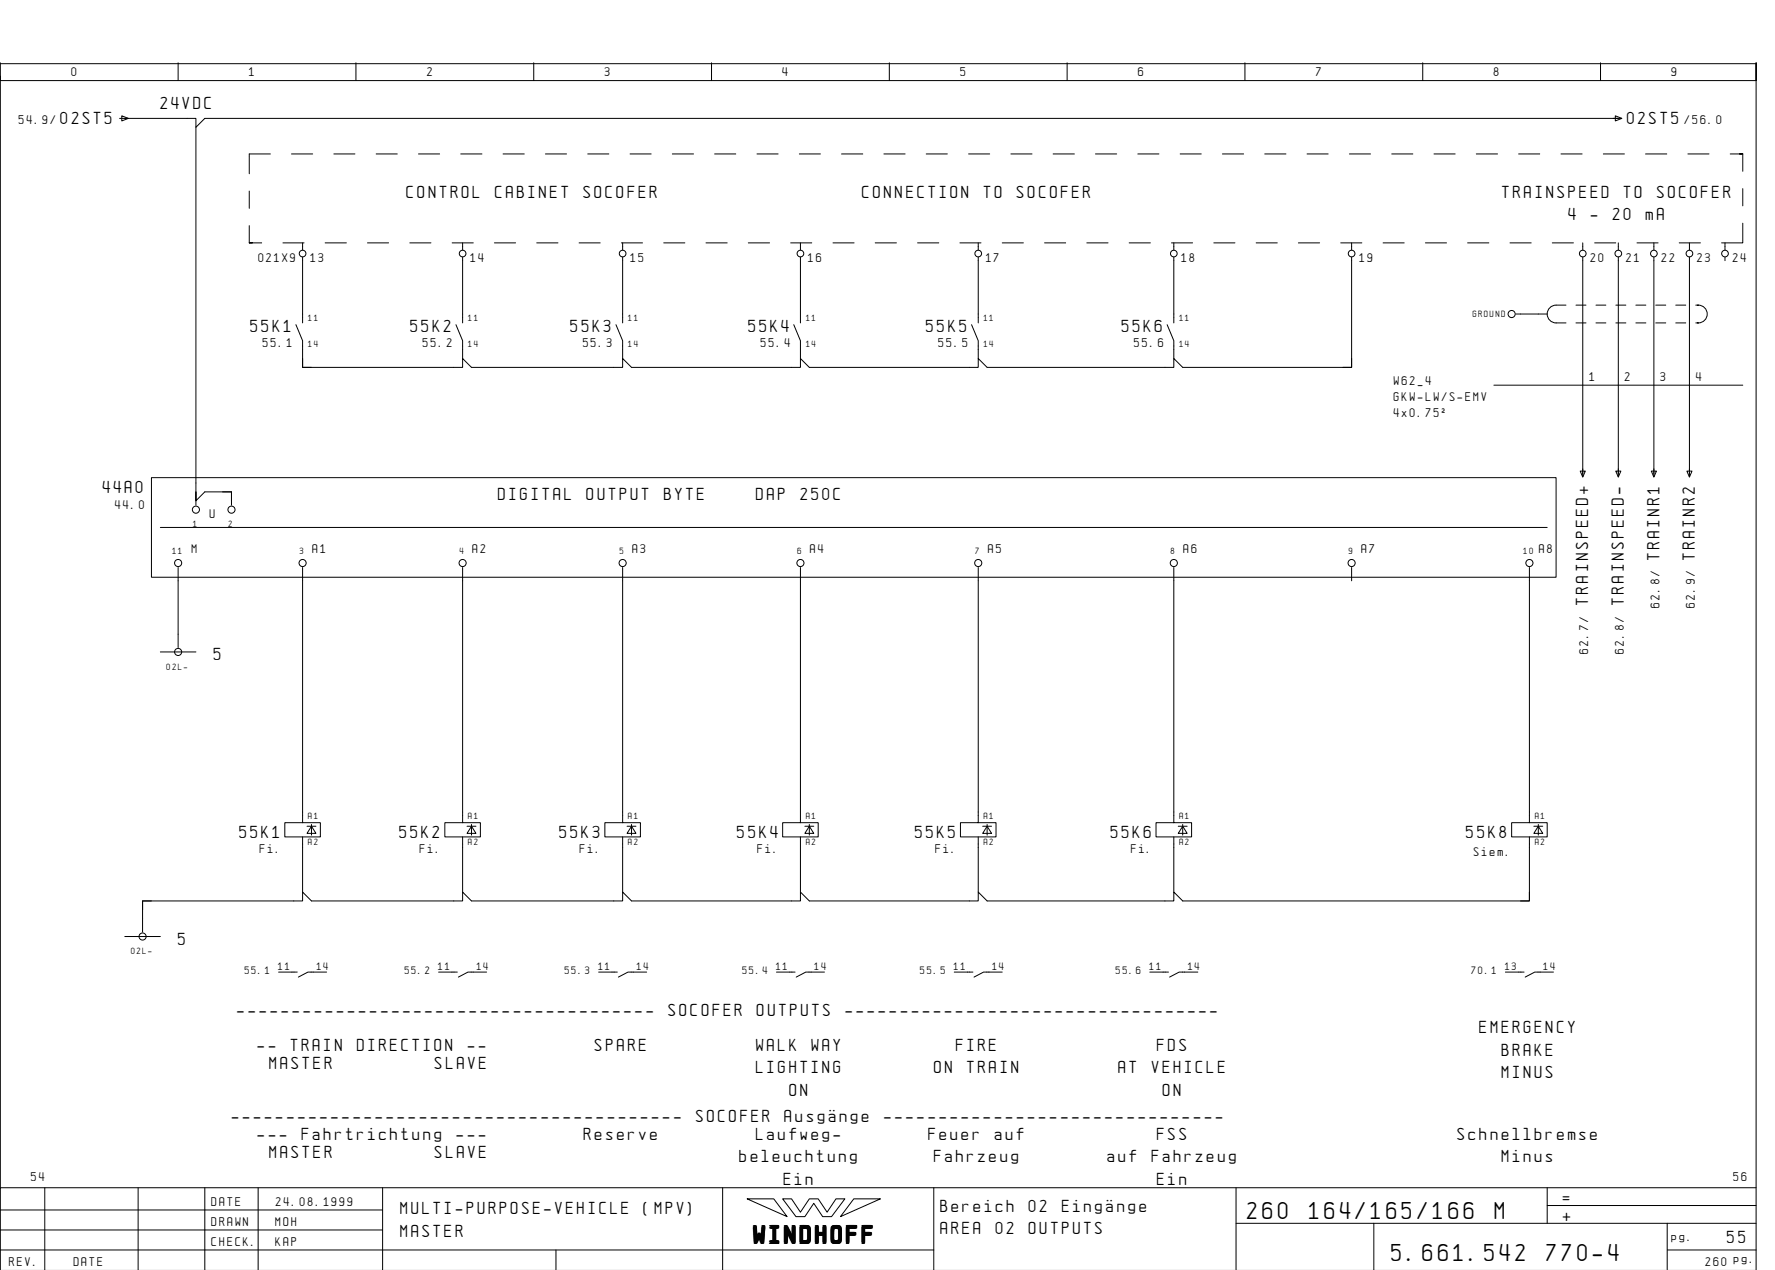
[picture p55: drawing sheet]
<svg xmlns="http://www.w3.org/2000/svg" width="399mm" height="286mm" viewBox="0 0 399 286" stroke-linecap="round" stroke-linejoin="round" font-family="sans-serif">
<defs><g id="words">
<g font-size="4.4">
<text x="280.6" y="274.1">260</text>
<text x="294.5" y="274.1">164/165/166</text>
<text x="336.3" y="274.1">M</text>
<text x="169.5" y="279.3">WINDHOFF</text>
<text x="313.1" y="283.6">5.661.542</text>
<text x="347.9" y="283.6">770-4</text>
</g>
<g font-size="3.1">
<text x="13.6" y="27.9">02ST5</text>
<text x="36.1" y="24.4">24VDC</text>
<text x="366.1" y="27.9">02ST5</text>
<text x="91.5" y="44.4">CONTROL</text>
<text x="111.4" y="44.4">CABINET</text>
<text x="131.3" y="44.4">SOCOFER</text>
<text x="194" y="44.4">CONNECTION</text>
<text x="221.3" y="44.4">TO</text>
<text x="228.8" y="44.4">SOCOFER</text>
<text x="338" y="44.4">TRAINSPEED</text>
<text x="365.3" y="44.4">TO</text>
<text x="372.8" y="44.4">SOCOFER</text>
<text x="352.9" y="49.4">4</text>
<text x="357.9" y="49.4">-</text>
<text x="362.8" y="49.4">20</text>
<text x="370.3" y="49.4">mA</text>
<text x="56.4" y="74.6">55K1</text>
<text x="92.4" y="74.6">55K2</text>
<text x="128.4" y="74.6">55K3</text>
<text x="168.4" y="74.6">55K4</text>
<text x="208.4" y="74.6">55K5</text>
<text x="252.4" y="74.6">55K6</text>
<text x="23.1" y="110.9">44A0</text>
<text x="112.1" y="112.4">DIGITAL</text>
<text x="132" y="112.4">OUTPUT</text>
<text x="149.4" y="112.4">BYTE</text>
<text x="170.1" y="112.4">DAP</text>
<text x="180.1" y="112.4">250C</text>
<text x="373.3" y="126" transform="rotate(-90 373.3 126)">TRAINR1</text>
<text x="381.3" y="126" transform="rotate(-90 381.3 126)">TRAINR2</text>
<text x="357.3" y="136" transform="rotate(-90 357.3 136)">TRAINSPEED+</text>
<text x="365.3" y="136" transform="rotate(-90 365.3 136)">TRAINSPEED-</text>
<text x="48.1" y="148.4">5</text>
<text x="53.9" y="188.4">55K1</text>
<text x="89.9" y="188.4">55K2</text>
<text x="125.9" y="188.4">55K3</text>
<text x="165.9" y="188.4">55K4</text>
<text x="205.9" y="188.4">55K5</text>
<text x="249.9" y="188.4">55K6</text>
<text x="329.9" y="188.4">55K8</text>
<text x="40.1" y="212.4">5</text>
<text x="53.4" y="228.4">--------------------------------------</text>
<text x="150.4" y="228.4">SOCOFER</text>
<text x="170.3" y="228.4">OUTPUTS</text>
<text x="190.2" y="228.4">----------------------------------</text>
<text x="332.9" y="232.4">EMERGENCY</text>
<text x="58" y="236.4">--</text>
<text x="65.4" y="236.4">TRAIN</text>
<text x="80.3" y="236.4">DIRECTION</text>
<text x="105.2" y="236.4">--</text>
<text x="133.9" y="236.4">SPARE</text>
<text x="170.1" y="236.4">WALK</text>
<text x="182.6" y="236.4">WAY</text>
<text x="215.1" y="236.4">FIRE</text>
<text x="260.3" y="236.4">FDS</text>
<text x="337.9" y="237.4">BRAKE</text>
<text x="60.6" y="240.4">MASTER</text>
<text x="97.9" y="240.4">SLAVE</text>
<text x="170.1" y="241.4">LIGHTING</text>
<text x="210.1" y="241.4">ON</text>
<text x="217.6" y="241.4">TRAIN</text>
<text x="251.6" y="241.4">AT</text>
<text x="259.1" y="241.4">VEHICLE</text>
<text x="337.9" y="242.4">MINUS</text>
<text x="177.6" y="246.4">ON</text>
<text x="261.6" y="246.4">ON</text>
<text x="52.1" y="252.4">-----------------------------------------</text>
<text x="58" y="256.4">---</text>
<text x="67.9" y="256.4">Fahrtrichtung</text>
<text x="102.7" y="256.4">---</text>
<text x="131.4" y="256.4">Reserve</text>
<text x="156.6" y="252.4">SOCOFER</text>
<text x="170.1" y="256.4">Laufweg-</text>
<text x="176.5" y="252.4">AusgÑnge</text>
<text x="198.9" y="252.4">-------------------------------</text>
<text x="208.9" y="256.4">Feuer</text>
<text x="223.8" y="256.4">auf</text>
<text x="260.3" y="256.4">FSS</text>
<text x="327.9" y="256.4">Schnellbremse</text>
<text x="60.6" y="260.4">MASTER</text>
<text x="97.9" y="260.4">SLAVE</text>
<text x="166.4" y="261.4">beleuchtung</text>
<text x="210.1" y="261.4">Fahrzeug</text>
<text x="249.2" y="261.4">auf</text>
<text x="259.1" y="261.4">Fahrzeug</text>
<text x="337.9" y="261.4">Minus</text>
<text x="176.3" y="266.4">Ein</text>
<text x="260.3" y="266.4">Ein</text>
<text x="90.1" y="273.1">MULTI-PURPOSE-VEHICLE</text>
<text x="144.8" y="273.1">(MPV)</text>
<text x="211.6" y="272.6">Bereich</text>
<text x="231.5" y="272.6">02</text>
<text x="238.9" y="272.6">EingÑnge</text>
<text x="351.6" y="270.6">=</text>
<text x="351.6" y="274.6">+</text>
<text x="90.1" y="278.1">MASTER</text>
<text x="211.6" y="277.6">AREA</text>
<text x="224" y="277.6">02</text>
<text x="231.5" y="277.6">OUTPUTS</text>
<text x="388.6" y="279.6">55</text>
</g>
<g font-size="2.3">
<text x="16.1" y="17.1">0</text>
<text x="56.1" y="17.1">1</text>
<text x="96.1" y="17.1">2</text>
<text x="136.1" y="17.1">3</text>
<text x="176.1" y="17.1">4</text>
<text x="216.1" y="17.1">5</text>
<text x="256.1" y="17.1">6</text>
<text x="296.1" y="17.1">7</text>
<text x="336.1" y="17.1">8</text>
<text x="376.1" y="17.1">9</text>
<text x="4.2" y="27.9">54.9/</text>
<text x="379" y="27.9">/56.0</text>
<text x="58.1" y="58.9">021X9</text>
<text x="69.8" y="58.9">13</text>
<text x="105.8" y="58.9">14</text>
<text x="141.8" y="58.9">15</text>
<text x="181.8" y="58.9">16</text>
<text x="221.8" y="58.9">17</text>
<text x="265.8" y="58.9">18</text>
<text x="305.8" y="58.9">19</text>
<text x="357.8" y="58.9">20</text>
<text x="365.8" y="58.9">21</text>
<text x="373.8" y="58.9">22</text>
<text x="381.8" y="58.9">23</text>
<text x="389.8" y="58.9">24</text>
<text x="59.2" y="78.1">55.1</text>
<text x="95.2" y="78.1">55.2</text>
<text x="131.2" y="78.1">55.3</text>
<text x="171.2" y="78.1">55.4</text>
<text x="211.2" y="78.1">55.5</text>
<text x="255.2" y="78.1">55.6</text>
<text x="313.6" y="86.6">W62_4</text>
<text x="357.6" y="85.6">1</text>
<text x="365.6" y="85.6">2</text>
<text x="373.6" y="85.6">3</text>
<text x="381.6" y="85.6">4</text>
<text x="313.6" y="90.2">GKW-LW/S-EMV</text>
<text x="313.6" y="93.8">4x0.75˝</text>
<text x="25.9" y="114.4">44.0</text>
<text x="47.2" y="116.4">U</text>
<text x="43.2" y="124.4">M</text>
<text x="70.3" y="124.4">A1</text>
<text x="106.3" y="124.4">A2</text>
<text x="142.3" y="124.4">A3</text>
<text x="182.3" y="124.4">A4</text>
<text x="222.3" y="124.4">A5</text>
<text x="266.3" y="124.4">A6</text>
<text x="306.3" y="124.4">A7</text>
<text x="346.3" y="124.4">A8</text>
<text x="373.3" y="136.7" transform="rotate(-90 373.3 136.7)">62.8/</text>
<text x="381.3" y="136.7" transform="rotate(-90 381.3 136.7)">62.9/</text>
<text x="357.3" y="147" transform="rotate(-90 357.3 147)">62.7/</text>
<text x="365.3" y="147" transform="rotate(-90 365.3 147)">62.8/</text>
<text x="58.5" y="191.9">Fi.</text>
<text x="94.5" y="191.9">Fi.</text>
<text x="130.5" y="191.9">Fi.</text>
<text x="170.5" y="191.9">Fi.</text>
<text x="210.5" y="191.9">Fi.</text>
<text x="254.5" y="191.9">Fi.</text>
<text x="331.6" y="192.4">Siem.</text>
<text x="7" y="265.6">54</text>
<text x="390" y="265.6">56</text>
<text x="47.6" y="271.1">DATE</text>
<text x="47.6" y="275.6">DRAWN</text>
<text x="62" y="275.6">MOH</text>
<text x="62.1" y="271.1">24.08.1999</text>
<text x="47.6" y="280.1">CHECK.</text>
<text x="62" y="280.1">KAP</text>
<text x="376.1" y="279.1">pg.</text>
<text x="2.1" y="284.6">REV.</text>
<text x="16.6" y="284.6">DATE</text>
<text x="383.7" y="284.6">260 pg.</text>
</g>
<g font-size="1.9">
<text x="55" y="219.1">55.1</text>
<text x="62.6" y="218.1">11</text>
<text x="71.3" y="218.1">14</text>
<text x="91" y="219.1">55.2</text>
<text x="98.6" y="218.1">11</text>
<text x="107.3" y="218.1">14</text>
<text x="127" y="219.1">55.3</text>
<text x="134.6" y="218.1">11</text>
<text x="143.3" y="218.1">14</text>
<text x="167" y="219.1">55.4</text>
<text x="174.6" y="218.1">11</text>
<text x="183.3" y="218.1">14</text>
<text x="207" y="219.1">55.5</text>
<text x="214.6" y="218.1">11</text>
<text x="223.3" y="218.1">14</text>
<text x="251" y="219.1">55.6</text>
<text x="258.6" y="218.1">11</text>
<text x="267.3" y="218.1">14</text>
<text x="331" y="219.1">70.1</text>
<text x="338.6" y="218.1">13</text>
<text x="347.3" y="218.1">14</text>
</g>
<g font-size="1.6">
<text x="331.3" y="71.3">GROUND</text>
<text x="69.4" y="72.1">11</text>
<text x="105.4" y="72.1">11</text>
<text x="141.4" y="72.1">11</text>
<text x="181.4" y="72.1">11</text>
<text x="221.4" y="72.1">11</text>
<text x="265.4" y="72.1">11</text>
<text x="69.4" y="78.1">14</text>
<text x="105.4" y="78.1">14</text>
<text x="141.4" y="78.1">14</text>
<text x="181.4" y="78.1">14</text>
<text x="221.4" y="78.1">14</text>
<text x="265.4" y="78.1">14</text>
<text x="43.4" y="118.6">1</text>
<text x="51.4" y="118.6">2</text>
<text x="38.8" y="124.6">11</text>
<text x="67.4" y="124.6">3</text>
<text x="103.4" y="124.6">4</text>
<text x="139.4" y="124.6">5</text>
<text x="179.4" y="124.6">6</text>
<text x="219.4" y="124.6">7</text>
<text x="263.4" y="124.6">8</text>
<text x="303.4" y="124.6">9</text>
<text x="342.8" y="124.6">10</text>
<text x="37.5" y="150.6">02L-</text>
<text x="69.4" y="184.1">A1</text>
<text x="105.4" y="184.1">A1</text>
<text x="141.4" y="184.1">A1</text>
<text x="181.4" y="184.1">A1</text>
<text x="221.4" y="184.1">A1</text>
<text x="265.4" y="184.1">A1</text>
<text x="345.4" y="184.1">A1</text>
<text x="69.4" y="190.1">A2</text>
<text x="105.4" y="190.1">A2</text>
<text x="141.4" y="190.1">A2</text>
<text x="181.4" y="190.1">A2</text>
<text x="221.4" y="190.1">A2</text>
<text x="265.4" y="190.1">A2</text>
<text x="345.4" y="190.1">A2</text>
<text x="29.5" y="214.6">02L-</text>
</g>
</g></defs>
<g fill="none" stroke="#000" stroke-width=".22">
<path d="M.1 14.1v4h395v-4v271.6M.1 17.1v250M.1 14.3h395M40.1 14.1v4M80.1 14.1v4M120.1 14.1v4M160.1 14.1v4M200.1 14.1v4M240.1 14.1v4M280.1 14.1v4M320.1 14.1v4M360.1 14.1v4"/>
<path d="M26.9 26.6h17.2v2l2-2h318.7M27.4 26l1.5 .6-1.5 .6zM44.1 28.6v84l2-2h6v3M56.1 35.2v3.9M60.8 34.6h-4.7v.5M65.6 34.6h4.7M75.1 34.6h4.7M84.6 34.6h4.8M94.2 34.6h4.7M103.7 34.6h4.7M113.2 34.6h4.7M122.7 34.6h4.8"/>
<path d="M132.2 34.6h4.8M141.8 34.6h4.7M151.2 34.6h4.8M160.8 34.6h4.7M170.3 34.6h4.8M179.8 34.6h4.8M189.3 34.6h4.8M198.8 34.6h4.8M208.4 34.6h4.7M217.9 34.6h4.8M227.4 34.6h4.8M236.9 34.6h4.8"/>
<path d="M246.4 34.6h4.8M256 34.6h4.7M265.5 34.6h4.8M275 34.6h4.8M284.5 34.6h4.8M294.1 34.6h4.7M303.6 34.6h4.7M313.1 34.6h4.7M322.6 34.6h4.8M332.1 34.6h4.8M341.7 34.6h4.7M351.2 34.6h4.7"/>
<path d="M360.7 34.6h4.7M363.4 26l1.5 .6-1.5 .6zM370.2 34.6h4.8M379.7 34.6h4.8M389.3 34.6h2.8h-.7M392.1 34.6v3.9M56.1 43v3.8M56.1 50.8v3.8M56.8 54.6h-.7h2.8M63.6 54.6h4.8M68.1 54.6v1.6M68.1 57.8v14.8"/>
<path d="M73.1 54.6h4.8M82.7 54.6h4.7M92.2 54.6h4.8M101.7 54.6h4.8M104.1 54.6v1.6M104.1 57.8v14.8M111.2 54.6h4.8M120.8 54.6h4.7M130.3 54.6h4.7M139.8 54.6h4.8M140.1 54.6v1.6M140.1 57.8v14.8"/>
<path d="M149.3 54.6h4.8M158.8 54.6h4.8M168.4 54.6h4.7M177.9 54.6h4.7M180.1 54.6v1.6M180.1 57.8v14.8M187.4 54.6h4.7M196.9 54.6h4.8M206.4 54.6h4.8M216 54.6h4.7M220.1 54.6v1.6M220.1 57.8v14.8"/>
<path d="M225.5 54.6h4.7M235 54.6h4.7M244.5 54.6h4.8M254 54.6h4.8M263.6 54.6h4.7M264.1 54.6v1.6M264.1 57.8v14.8M273.1 54.6h4.7M282.6 54.6h4.8M292.1 54.6h4.8M301.6 54.6h4.8M304.1 57.8v24.8h-38l-2-2v2h-42l-2-2v2h-38l-2-2v2h-38l-2-2v2h-34l-2-2v2h-36v-6l-1.5-3.6"/>
<path d="M304.1 54.6v1.6M311.2 54.6h4.7M320.7 54.6h4.7M330.2 54.6h4.8M339.7 54.6h4.8M349.2 54.6h4.8M356.1 54.6v1.6M356.1 57.8v49.4M358.8 54.6h4.7M364.1 54.6v1.6M364.1 57.8v49.4M368.3 54.6h4.7"/>
<path d="M372.1 54.6v1.6M372.1 57.8v49.4M377.8 54.6h4.8M380.1 54.6v1.6M380.1 57.8v49.4M388.1 54.6v1.6M388.1 57.8v.8M392.1 54.1v.5h-4.8M392.1 42.4v3.9M392.1 50.2v3.9M102.6 73l1.5 3.6v4M138.6 73l1.5 3.6v4"/>
<path d="M178.6 73l1.5 3.6v4M218.6 73l1.5 3.6v4M262.6 73l1.5 3.6v4M341.1 70.6h7M352.3 68.6h-2.2a2 2 0 0 0-2 2 2 2 0 0 0 2 2h2.2M354.6 72.6h2.2M354.6 68.6h2.2M359.1 72.6h2.2M359.1 68.6h2.2M363.5 72.6h2.3M363.5 68.6h2.3M368 72.6h2.3"/>
<path d="M368 68.6h2.3M372.5 72.6h2.3M372.5 68.6h2.3M377 72.6h2.2M377 68.6h2.2M381.5 72.6h.6h-.2M381.5 68.6h.6h-.2M382.1 68.6a2 2 0 0 1 2 2 2 2 0 0 1-2 2M68.1 80.6v2h2M304.1 80.6v2h-2M336.1 86.6h56M34.1 107.4h316v22.4h-316z"/>
<path d="M36.1 118.6h312M44.1 110.6v3M50.1 110.6h2v2M355.5 105.9h1.2l-.6 1.4zM363.5 105.9h1.2l-.6 1.4zM371.5 105.9h1.2l-.6 1.4zM379.5 105.9h1.2l-.6 1.4zM40.1 127.6v18M68.1 127.6v57.4h-4v3.2h8v-3.2h-4M104.1 127.6v57.4h-4v3.2h8v-3.2h-4M140.1 127.6v57.4h-4v3.2h8v-3.2h-4M180.1 127.6v57.4h-4v3.2h8v-3.2h-4"/>
<path d="M220.1 127.6v57.4h-4v3.2h8v-3.2h-4M264.1 127.6v57.4h-4v3.2h8v-3.2h-4M304.1 127.6v3M344.1 127.6v57.4h-4v3.2h8v-3.2h-4M36.1 146.6h8M68.1 188.2v12.4M69.1 185.8h2M70.1 185.8l1 1.6h-2zM70.1 185.4v2.4M104.1 188.2v12.4M105.1 185.8h2M106.1 185.8l1 1.6h-2z"/>
<path d="M106.1 185.4v2.4M140.1 188.2v12.4M141.1 185.8h2M142.1 185.8l1 1.6h-2zM142.1 185.4v2.4M180.1 188.2v12.4M181.1 185.8h2M182.1 185.8l1 1.6h-2zM182.1 185.4v2.4M220.1 188.2v12.4M221.1 185.8h2M222.1 185.8l1 1.6h-2z"/>
<path d="M222.1 185.4v2.4M264.1 188.2v12.4M265.1 185.8h2M266.1 185.8l1 1.6h-2zM266.1 185.4v2.4M344.1 188.2v14.4h-78l-2-2v2h-42l-2-2v2h-38l-2-2v2h-38l-2-2v2h-34l-2-2v2h-34l-2-2v2h-36v7M345.1 185.8h2M346.1 185.8l1 1.6h-2zM346.1 185.4v2.4M28.1 210.6h8M34.1 202.6h-2v2M62.7 218.6h4.2"/>
<path d="M73.5 218.6h-4.2l-2.2 1.2M98.7 218.6h4.2M109.5 218.6h-4.2l-2.2 1.2M134.7 218.6h4.2M145.5 218.6h-4.2l-2.2 1.2M174.7 218.6h4.2M185.5 218.6h-4.2l-2.2 1.2M214.7 218.6h4.2M225.5 218.6h-4.2l-2.2 1.2M258.7 218.6h4.2M269.5 218.6h-4.2l-2.2 1.2M338.7 218.6h4.2"/>
<path d="M344.1 200.6v2h-2M349.5 218.6h-4.2l-2.2 1.2M10.1 267.1v18.5M31.1 267.1v18.5M46.1 267.1v18.6M58.1 267.1v18.6M86.1 272.1h-86M86.1 276.6h-86M86.1 267.1v18.6M162.6 267.1v18.6M168.1 269.6h6l3 4zM176.1 269.6h2l2 3 2-3h2l2 3 2-3h2l-3 4h-2l-2-3-2 3h-2z"/>
<path d="M192.1 269.6h6l-9 4zM210.1 267.1v18.6M278.1 275.1h117M278.1 267.1v18.6M309.1 275.1v10.6M348.1 271.1h47M348.1 267.1v8M375.1 275.1v10.6M395.1 267.1h-395v18.6M125.1 281.1v4.6M210.1 281.1h-210M375.1 281.1h20"/>
<circle cx="68.1" cy="57" r=".75"/>
<circle cx="104.1" cy="57" r=".75"/>
<circle cx="140.1" cy="57" r=".75"/>
<circle cx="180.1" cy="57" r=".75"/>
<circle cx="220.1" cy="57" r=".75"/>
<circle cx="264.1" cy="57" r=".75"/>
<circle cx="304.1" cy="57" r=".75"/>
<circle cx="356.1" cy="57" r=".75"/>
<circle cx="364.1" cy="57" r=".75"/>
<circle cx="372.1" cy="57" r=".75"/>
<circle cx="380.1" cy="57" r=".75"/>
<circle cx="388.1" cy="57" r=".75"/>
<circle cx="340.1" cy="70.6" r=".8"/>
<circle cx="44.1" cy="114.6" r=".8"/>
<circle cx="52.1" cy="114.6" r=".8"/>
<circle cx="40.1" cy="126.6" r=".8"/>
<circle cx="68.1" cy="126.6" r=".8"/>
<circle cx="104.1" cy="126.6" r=".8"/>
<circle cx="140.1" cy="126.6" r=".8"/>
<circle cx="180.1" cy="126.6" r=".8"/>
<circle cx="220.1" cy="126.6" r=".8"/>
<circle cx="264.1" cy="126.6" r=".8"/>
<circle cx="304.1" cy="126.6" r=".8"/>
<circle cx="344.1" cy="126.6" r=".8"/>
<circle cx="40.1" cy="146.6" r=".8"/>
<circle cx="32.1" cy="210.6" r=".8"/>
</g>
<use href="#words"/>
</svg>
